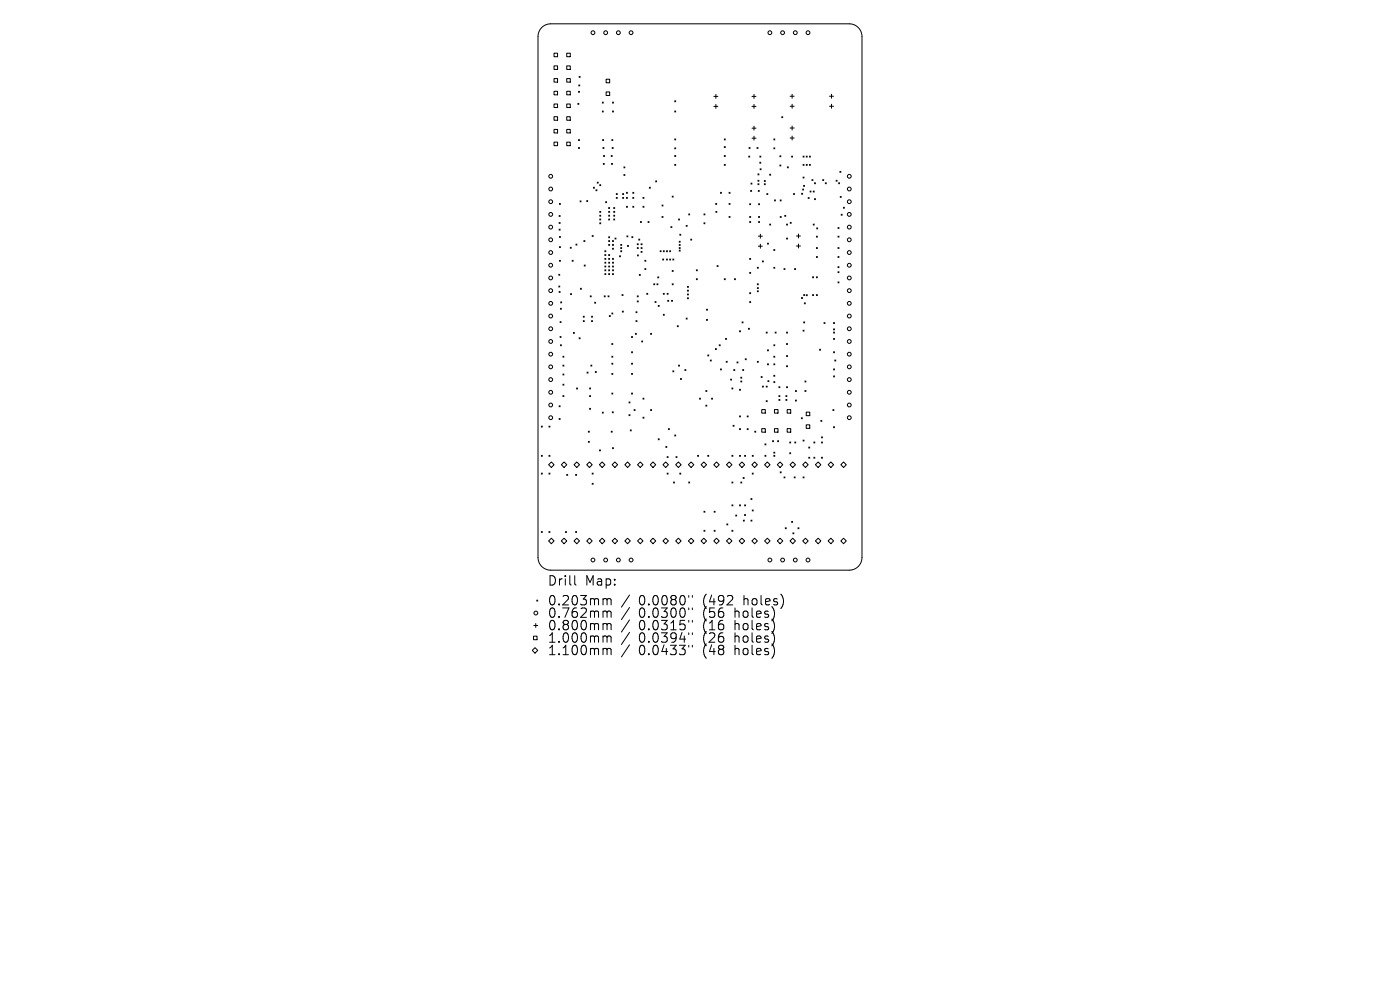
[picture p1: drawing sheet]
<svg xmlns="http://www.w3.org/2000/svg" width="297mm" height="210mm" viewBox="0 0 297 210" stroke-linecap="round" stroke-linejoin="round" font-family="sans-serif">
<defs><g id="words">
<g font-size="2.8">
<text x="116.1" y="124.5">Drill</text>
<text x="124.1" y="124.5">Map:</text>
<text x="116.1" y="128.7">0.203mm</text>
<text x="116.1" y="131.3">0.762mm</text>
<text x="135.5" y="128.7">0.0080&quot;</text>
<text x="135.5" y="131.3">0.0300&quot;</text>
<text x="149.3" y="128.7">(492</text>
<text x="149.3" y="131.3">(56</text>
<text x="156.1" y="131.3">holes)</text>
<text x="158" y="128.7">holes)</text>
<text x="116.1" y="134">0.800mm</text>
<text x="116.1" y="136.6">1.000mm</text>
<text x="135.5" y="134">0.0315&quot;</text>
<text x="135.5" y="136.6">0.0394&quot;</text>
<text x="149.3" y="134">(16</text>
<text x="149.3" y="136.6">(26</text>
<text x="156.1" y="134">holes)</text>
<text x="156.1" y="136.6">holes)</text>
<text x="116.1" y="139.3">1.100mm</text>
<text x="135.5" y="139.3">0.0433&quot;</text>
<text x="149.3" y="139.3">(48</text>
<text x="156.1" y="139.3">holes)</text>
</g>
</g></defs>
<g fill="none" stroke="#000" stroke-width=".21">
<path d="M114.9 5.9l.8-.6 1.1-.2h63.4a2.7 2.7 0 0 1 2.7 2.6v110.6a2.7 2.7 0 0 1-2.7 2.7h-63.4a2.7 2.7 0 0 1-2.7-2.7v-110.6l.2-.9zM117.5 11.3h.8v.7h-.8zM117.5 14h.8v.7h-.8zM117.5 16.7h.8v.7h-.8zM117.5 19.4h.8v.7h-.8zM120.2 11.3h.8v.7h-.8zM120.2 14h.8v.7h-.8zM120.2 16.7h.8v.7h-.8zM120.2 19.4h.8v.7h-.8zM122.7 19.4l.2 .2M122.8 18l.2 .2M122.9 16.2l.2 .2"/>
<path d="M122.9 19.4l-.2 .2M123 18l-.2 .2M123.1 16.2l-.2 .2M128.6 16.8h.7v.8h-.7zM128.6 19.5h.7v.8h-.7zM168 20v.8M176.4 20v.8M117.5 22.1h.8v.7h-.8zM117.5 24.8h.8v.7h-.8zM117.5 27.5h.8v.7h-.8zM117.5 30.1h.8v.8h-.8zM120.2 22.1h.8v.7h-.8z"/>
<path d="M120.2 24.8h.8v.7h-.8zM120.2 27.5h.8v.7h-.8zM120.2 30.1h.8v.8h-.8zM122.6 21.9l.2 .2M122.7 29.6l.2 .2M122.7 31.3l.2 .2M122.8 21.9l-.2 .2M122.9 29.6l-.2 .2M122.9 31.3l-.2 .2M125.9 39.7l.2 .2M126.1 39.7l-.2 .2M126.7 38.6l.2 .3"/>
<path d="M126.9 38.6l-.2 .3M127.2 39.2l.3 .2M127.5 39.2l-.3 .2M127.8 21.7l.2 .2M127.8 23.5l.2 .3M127.8 29.6l.3 .2M127.9 31.3l.2 .2M128 34.7l.2 .2M128 21.7l-.2 .2M128 23.5l-.2 .3M128 33l.3 .2M128.1 29.6l-.3 .2"/>
<path d="M128.1 31.3l-.2 .2M128.2 34.7l-.2 .2M128.3 33l-.3 .2M129.7 33l.2 .2M129.7 34.7l.2 .2M129.8 29.6l.2 .2M129.9 31.3l.2 .2M129.9 33l-.2 .2M129.9 21.7l.2 .2M129.9 23.5l.2 .3M129.9 34.7l-.2 .2M130 29.6l-.2 .2"/>
<path d="M130.1 31.3l-.2 .2M130.1 21.7l-.2 .2M130.1 23.5l-.2 .3M132.4 35.4l.2 .2M132.4 37l.2 .2M132.6 35.4l-.2 .2M132.6 37l-.2 .2M137.7 39.7l.3 .2M138 39.7l-.3 .2M139.1 38.4l.2 .2M139.3 38.4l-.2 .2M143.1 21.4l.3 .2"/>
<path d="M143.1 23.5l.3 .3M143.1 29.5l.3 .2M143.1 31.4l.3 .2M143.1 33l.3 .2M143.1 34.9l.3 .2M143.4 23.5l-.3 .3M143.4 31.4l-.3 .2M143.4 33l-.3 .2M143.4 34.9l-.3 .2M143.4 21.4l-.3 .2M143.4 29.5l-.3 .2M151.4 20.5h.9"/>
<path d="M151.4 22.6h.9M151.9 20v.9M151.9 22.1v.9M153.6 29.5l.3 .2M153.6 31.1l.3 .2M153.6 33l.3 .2M153.6 34.9l.3 .2M153.9 29.5l-.3 .2M153.9 31.1l-.3 .2M153.9 33l-.3 .2M153.9 34.9l-.3 .2M158.8 33.1l.3 .2"/>
<path d="M158.9 31.3l.2 .2M159.1 33.1l-.3 .2M159.1 31.3l-.2 .2M159.3 38.8l.2 .3M159.5 38.8l-.2 .3M159.5 20.5h.9M159.5 22.6h.9M159.5 27.2h.9M159.5 29.3h.9M160 20v.9M160 22.1v.9M160 26.8v.8"/>
<path d="M160 28.9v.8M160.6 31.3l.2 .2M160.8 39l.2 .2M160.8 36.9l.2 .2M160.8 38.2l.2 .2M160.8 31.3l-.2 .2M161 38.2l-.2 .2M161 36.9l-.2 .2M161 39l-.2 .2M161.2 34.4l.2 .2M161.2 33.1l.2 .2M161.2 35.8l.3 .2"/>
<path d="M161.4 34.4l-.2 .2M161.4 33.1l-.2 .2M161.5 35.8l-.3 .2M162.1 38.3l.3 .2M162.1 39l.3 .2M162.4 38.3l-.3 .2M162.4 39l-.3 .2M163.3 37l.2 .2M163.5 37l-.2 .2M164.2 29.5l.2 .2M164.2 31.4l.2 .2M164.4 31.4l-.2 .2"/>
<path d="M164.4 29.5l-.2 .2M165.4 33l.3 .3M165.4 35l.3 .2M165.7 35l-.3 .2M165.7 33l-.3 .3M165.8 24.8l.3 .2M166.1 24.8l-.3 .2M167 35.4l.2 .2M167.2 35.4l-.2 .2M167.6 20.4h.9M167.6 22.5h.9M167.6 27.2h.9"/>
<path d="M167.6 29.3h.9M167.9 33.1l.2 .2M168 22.1v.9M168 26.7v.9M168 28.9v.8M168.1 33.1l-.2 .2M170.4 37.6l.2 .2M170.4 33.1l.2 .2M170.4 34.9l.2 .2M170.5 39.3l.2 .2M170.6 34.9l-.2 .2M170.6 33.1l-.2 .2"/>
<path d="M170.6 37.6l-.2 .2M170.7 39.3l-.2 .2M171 33.1l.2 .2M171 34.9l.2 .2M171.2 33.1l-.2 .2M171.2 34.9l-.2 .2M171.7 33.1l.2 .2M171.7 34.9l.2 .2M171.9 34.9l-.2 .2M171.9 33.1l-.2 .2M172.2 38.1l.3 .2M172.5 38.1l-.3 .2"/>
<path d="M172.8 38.8l.2 .2M173 38.8l-.2 .2M174.5 38.1l.3 .2M174.8 38.1l-.3 .2M175.1 38.8l.2 .2M175.3 38.8l-.2 .2M176 20.4h.8M176 22.5h.8M176.4 22.1v.9M177.4 38.2l.2 .2M177.6 38.2l-.2 .2M177.9 38.8l.2 .2"/>
<path d="M178.1 38.8l-.2 .2M178.2 36.3l.2 .3M178.4 36.3l-.2 .3M118.5 58.2l.3 .2M118.6 45.7l.2 .2M118.6 47.2l.2 .2M118.6 48.6l.2 .2M118.7 43.2l.2 .2M118.7 50.2l.2 .2M118.7 52.3l.2 .2M118.7 55.2l.2 .2M118.8 58.2l-.3 .2"/>
<path d="M118.8 45.7l-.2 .2M118.8 47.2l-.2 .2M118.8 48.6l-.2 .2M118.9 43.2l-.2 .2M118.9 50.2l-.2 .2M118.9 52.3l-.2 .2M118.9 55.2l-.2 .2M121 52.4l.2 .3M121.2 52.4l-.2 .3M121.4 55.2l.2 .2M121.6 55.2l-.2 .2M122.2 51.8l.2 .2"/>
<path d="M122.4 51.8l-.2 .2M123.1 42.6l.2 .2M123.3 42.6l-.2 .2M123.9 51l.2 .3M123.9 56.2l.2 .2M124.1 51l-.2 .3M124.1 56.2l-.2 .2M124.5 42.5l.2 .3M124.7 42.5l-.2 .3M125.6 50l.2 .2M125.8 50l-.2 .2M126.4 40.3l.2 .2"/>
<path d="M126.6 40.3l-.2 .2M127.2 44.8l.3 .3M127.2 45.6l.3 .3M127.2 46.5l.3 .2M127.2 47.3l.3 .2M127.5 44.8l-.3 .3M127.5 45.6l-.3 .3M127.5 46.5l-.3 .2M127.5 47.3l-.3 .2M128.3 53.2l.2 .2M128.3 54l.2 .2M128.3 54.8l.2 .2"/>
<path d="M128.3 55.6l.2 .2M128.3 56.4l.2 .2M128.3 57.2l.2 .2M128.3 58l.2 .3M128.5 42.8l.2 .2M128.5 53.2l-.2 .2M128.5 54l-.2 .2M128.5 54.8l-.2 .2M128.5 55.6l-.2 .2M128.5 56.4l-.2 .2M128.5 57.2l-.2 .2M128.5 58l-.2 .3"/>
<path d="M128.7 42.8l-.2 .2M129.1 54l.2 .2M129.1 54.8l.2 .2M129.1 55.6l.2 .2M129.1 56.4l.2 .2M129.1 57.2l.2 .2M129.1 58l.2 .3M129.1 44l.2 .2M129.1 44.8l.2 .3M129.1 45.6l.2 .3M129.1 46.5l.2 .2M129.1 50.2l.2 .2"/>
<path d="M129.1 51l.2 .3M129.1 51.8l.2 .3M129.3 44.8l-.2 .3M129.3 51l-.2 .3M129.3 46.5l-.2 .2M129.3 54l-.2 .2M129.3 54.8l-.2 .2M129.3 55.6l-.2 .2M129.3 56.4l-.2 .2M129.3 57.2l-.2 .2M129.3 44l-.2 .2M129.3 45.6l-.2 .3"/>
<path d="M129.3 50.2l-.2 .2M129.3 51.8l-.2 .3M129.3 58l-.2 .3M129.9 54.8l.2 .2M129.9 55.6l.2 .2M129.9 56.4l.2 .2M129.9 57.2l.2 .2M129.9 58l.2 .3M129.9 51.8l.2 .3M129.9 52.7l.2 .2M129.9 51l.2 .3M130.1 58l-.2 .3"/>
<path d="M130.1 54.8l-.2 .2M130.1 55.6l-.2 .2M130.1 56.4l-.2 .2M130.1 51l-.2 .3M130.1 57.2l-.2 .2M130.1 51.8l-.2 .3M130.1 52.7l-.2 .2M130.2 44l.2 .2M130.2 44.8l.2 .3M130.2 45.6l.2 .3M130.2 46.5l.2 .2M130.4 44l-.2 .2"/>
<path d="M130.4 44.8l-.2 .3M130.4 45.6l-.2 .3M130.4 46.5l-.2 .2M130.5 50.5l.2 .2M130.7 50.5l-.2 .2M130.7 41.1l.3 .2M130.7 41.9l.3 .2M131 41.1l-.3 .2M131 41.9l-.3 .2M131.4 54.3l.2 .2M131.6 54.3l-.2 .2M131.7 51.8l.2 .3"/>
<path d="M131.7 52.5l.2 .2M131.7 53.2l.2 .2M131.9 51.8l-.2 .3M131.9 52.5l-.2 .2M131.9 53.2l-.2 .2M132.1 41.1l.2 .2M132.1 41.9l.2 .2M132.3 41.9l-.2 .2M132.3 41.1l-.2 .2M132.9 41.9l.2 .2M132.9 40.8l.2 .2M132.9 43.8l.2 .2"/>
<path d="M133 50l.2 .2M133.1 52.1l.2 .2M133.1 40.8l-.2 .2M133.1 41.9l-.2 .2M133.1 43.8l-.2 .2M133.2 50l-.2 .2M133.3 52.1l-.2 .2M134 50.2l.3 .2M134.2 40.8l.3 .2M134.2 41.9l.3 .2M134.2 43.8l.3 .2M134.3 50.2l-.3 .2"/>
<path d="M134.5 40.8l-.3 .2M134.5 41.9l-.3 .2M134.5 43.8l-.3 .2M135.2 52.5l.2 .2M135.2 51.7l.2 .2M135.2 54.1l.2 .2M135.4 51.7l-.2 .2M135.4 52.5l-.2 .2M135.4 54.1l-.2 .2M135.5 50.7l.2 .2M135.6 58.2l.2 .2M135.7 50.7l-.2 .2"/>
<path d="M135.8 58.2l-.2 .2M135.9 47l.2 .2M136 53.3l.2 .2M136 52.5l.2 .2M136 51.7l.2 .2M136.1 47l-.2 .2M136.2 51.7l-.2 .2M136.2 53.3l-.2 .2M136.2 52.5l-.2 .2M136.4 41.9l.2 .2M136.4 43.8l.2 .2M136.6 43.8l-.2 .2"/>
<path d="M136.6 41.9l-.2 .2M136.8 57l.2 .2M136.8 55.2l.2 .2M137 55.2l-.2 .2M137 57l-.2 .2M137.5 47l.2 .2M137.7 47l-.2 .2M139.5 58.7l.3 .3M139.8 58.7l-.3 .3M140 53.2l.3 .2M140.3 53.2l-.3 .2M140.4 45.9l.3 .2"/>
<path d="M140.4 43.5l.3 .2M140.6 54.9l.2 .3M140.7 43.5l-.3 .2M140.7 45.9l-.3 .2M140.7 53.2l.2 .2M140.8 54.9l-.2 .3M140.9 53.2l-.2 .2M141.4 53.2l.2 .2M141.4 54.9l.2 .3M141.6 53.2l-.2 .2M141.6 54.9l-.2 .3M142.1 53.2l.2 .2"/>
<path d="M142.1 54.9l.2 .3M142.3 53.2l-.2 .2M142.3 54.9l-.2 .3M142.3 48.1l.2 .2M142.5 48.1l-.2 .2M142.6 41.6l.2 .2M142.6 57.4l.2 .2M142.7 54.9l.2 .3M142.8 41.6l-.2 .2M142.8 57.4l-.2 .2M142.9 54.9l-.2 .3M143.9 46.5l.3 .2"/>
<path d="M144.1 53.1l.2 .2M144.1 51.2l.2 .2M144.1 51.8l.2 .3M144.1 52.5l.2 .2M144.2 46.5l-.3 .2M144.2 49.7l.2 .2M144.3 51.2l-.2 .2M144.3 51.8l-.2 .3M144.3 52.5l-.2 .2M144.3 53.1l-.2 .2M144.4 49.7l-.2 .2M145.6 47.8l.2 .2"/>
<path d="M145.8 47.8l-.2 .2M146.1 45.4l.2 .2M146.3 45.4l-.2 .2M146.5 50.7l.2 .2M146.7 50.7l-.2 .2M147.7 57.2l.2 .2M147.7 59.1l.2 .2M147.9 59.1l-.2 .2M147.9 57.2l-.2 .2M149.3 45.4l.3 .2M149.3 47.3l.3 .2M149.6 47.3l-.3 .2"/>
<path d="M149.6 45.4l-.3 .2M151.8 43.2l.2 .2M151.9 44.8l.2 .3M152 43.2l-.2 .2M152.1 44.8l-.2 .3M152.1 56.3l.2 .3M152.3 56.3l-.2 .3M152.8 40.8l.3 .2M153.1 40.8l-.3 .2M153.6 59.1l.3 .2M153.9 59.1l-.3 .2M154.7 40.8l.2 .2"/>
<path d="M154.7 43.2l.2 .2M154.7 45.9l.2 .2M154.9 40.8l-.2 .2M154.9 43.2l-.2 .2M154.9 45.9l-.2 .2M155.8 59.1l.2 .2M156 59.1l-.2 .2M159 47l.3 .2M159 43.2l.3 .2M159 45.9l.3 .2M159 54.8l.3 .2M159 57.8l.3 .2"/>
<path d="M159.2 40.4l.3 .2M159.3 57.8l-.3 .2M159.3 45.9l-.3 .2M159.3 43.2l-.3 .2M159.3 47l-.3 .2M159.3 54.8l-.3 .2M159.5 40.4l-.3 .2M160.7 56.7l.2 .2M160.9 40.4l.2 .2M160.9 56.7l-.2 .2M160.9 50.1h.8M160.9 52.2h.8"/>
<path d="M160.9 43.2l.2 .2M160.9 45.9l.2 .2M160.9 47l.2 .2M161.1 40.4l-.2 .2M161.1 45.9l-.2 .2M161.1 43.2l-.2 .2M161.1 47l-.2 .2M161.3 49.7v.8M161.3 51.8v.8M161.7 55.3l.3 .3M162 55.3l-.3 .3M162.7 41.1l.2 .2"/>
<path d="M162.8 51.6l.2 .2M162.9 41.1l-.2 .2M163 51.6l-.2 .2M163.3 47.5l.2 .2M163.5 47.5l-.2 .2M164.2 52.9l.2 .2M164.2 56.7l.2 .2M164.3 42.4l.2 .2M164.4 56.7l-.2 .2M164.4 52.9l-.2 .2M164.5 42.4l-.2 .2M165.5 45.9l.2 .2"/>
<path d="M165.5 42.4l.2 .2M165.7 45.9l-.2 .2M165.7 42.4l-.2 .2M166.3 57l.2 .2M166.5 45.7l.2 .2M166.5 57l-.2 .2M166.7 45.7l-.2 .2M166.9 47.5l.2 .2M166.9 50.5l.2 .2M167.1 50.5l-.2 .2M167.1 47.5l-.2 .2M167.6 47.2l.2 .2"/>
<path d="M167.8 47.2l-.2 .2M168.3 41.1l.3 .2M168.6 41.1l-.3 .2M168.6 57l.2 .2M168.8 57l-.2 .2M169 50.1h.8M169 52.2h.8M169.4 49.6v.9M169.4 51.8v.8M170.1 41l.2 .2M170.3 41l-.2 .2M170.3 40.1l.2 .2"/>
<path d="M170.5 40.1l-.2 .2M171.4 41.9l.3 .2M171.7 41.9l-.3 .2M171.8 40.5l.3 .2M172.1 40.5l-.3 .2M172.4 58.7l.2 .2M172.5 40.5l.2 .2M172.5 47.5l.2 .2M172.6 58.7l-.2 .2M172.7 40.5l-.2 .2M172.7 47.5l-.2 .2M172.8 42.1l.2 .3"/>
<path d="M173 42.1l-.2 .3M173.2 52.5l.2 .2M173.2 50.1l.2 .2M173.2 54.4l.2 .2M173.2 58.7l.2 .2M173.3 48.3l.2 .3M173.4 52.5l-.2 .2M173.4 50.1l-.2 .2M173.4 54.4l-.2 .2M173.4 58.7l-.2 .2M173.5 48.3l-.2 .3M177.8 50.1l.2 .2"/>
<path d="M177.8 48.3l.2 .2M177.8 52.5l.2 .2M177.8 54.4l.2 .2M177.8 56.6l.2 .2M177.8 57.6l.2 .3M177.8 59.8l.2 .2M178 57.6l-.2 .3M178 48.3l-.2 .2M178 50.1l-.2 .2M178 52.5l-.2 .2M178 54.4l-.2 .2M178 56.6l-.2 .2"/>
<path d="M178 59.8l-.2 .2M178.2 41.7l.3 .2M178.4 45.4l.3 .3M178.5 41.7l-.3 .2M178.7 45.4l-.3 .3M178.9 44l.2 .2M179.1 44l-.2 .2M118.5 60.7l.3 .2M118.6 61.8l.2 .2M118.8 60.7l-.3 .2M118.8 68.2l.2 .2M118.8 71.4l.2 .2"/>
<path d="M118.8 61.8l-.2 .2M118.9 65.4l.2 .2M118.9 73.1l.2 .3M118.9 64l.3 .3M119 68.2l-.2 .2M119 71.4l-.2 .2M119.1 65.4l-.2 .2M119.1 73.1l-.2 .3M119.2 64l-.3 .3M119.4 75.6l.2 .2M119.4 77.4l.2 .3M119.4 79.3l.2 .3"/>
<path d="M119.6 75.6l-.2 .2M119.6 77.4l-.2 .3M119.6 79.3l-.2 .3M121 62.3l.3 .2M121.3 62.3l-.3 .2M121.6 70.5l.3 .2M121.9 70.5l-.3 .2M122.9 71.7l.2 .2M123.1 71.7l-.2 .2M123.1 61.1l.2 .3M123.3 61.1l-.2 .3M123.7 67.1l.2 .2"/>
<path d="M123.7 68l.2 .2M123.9 67.1l-.2 .2M123.9 68l-.2 .2M124.5 78.9l.3 .2M124.8 78.9l-.3 .2M125.2 62.8l.2 .2M125.3 77.4l.3 .3M125.4 62.8l-.2 .2M125.5 67.1l.2 .2M125.5 68l.2 .2M125.6 77.4l-.3 .3M125.7 67.1l-.2 .2"/>
<path d="M125.7 68l-.2 .2M126.2 64.1l.2 .2M126.3 78.8l.2 .2M126.4 64.1l-.2 .2M126.5 78.8l-.2 .2M128.2 62.8l.2 .2M128.4 62.8l-.2 .2M129 62.8l.2 .2M129.2 62.8l-.2 .2M129.3 66.9l.2 .3M129.5 66.9l-.2 .3M129.8 79.2l.2 .2"/>
<path d="M129.8 66.4l.2 .2M129.8 72.9l.2 .2M129.8 75.6l.2 .2M129.8 77l.2 .3M130 77l-.2 .3M130 79.2l-.2 .2M130 66.4l-.2 .2M130 72.9l-.2 .2M130 75.6l-.2 .2M132 62.5l.2 .2M132 66l.2 .2M132.2 62.5l-.2 .2"/>
<path d="M132.2 66l-.2 .2M134 77l.2 .3M134 71.4l.2 .2M134 74.6l.2 .2M134 79.2l.2 .2M134.2 71.4l-.2 .2M134.2 79.2l-.2 .2M134.2 74.6l-.2 .2M134.2 77l-.2 .3M134.8 70.7l.2 .2M134.9 66.1l.2 .2M134.9 68l.2 .2"/>
<path d="M135 70.7l-.2 .2M135.1 66.1l-.2 .2M135.1 68l-.2 .2M135.2 62.8l.2 .2M135.2 63.8l.2 .3M135.4 62.8l-.2 .2M135.4 63.8l-.2 .3M136.1 72.3l.2 .2M136.3 72.3l-.2 .2M137.2 62.2l.2 .2M137.4 62.2l-.2 .2M138 70.7l.2 .2"/>
<path d="M138.2 70.7l-.2 .2M138.7 60.2l.2 .2M138.9 60.2l-.2 .2M139 64l.2 .2M139.2 64l-.2 .2M139.4 60.2l.2 .2M139.6 60.2l-.2 .2M139.6 64.8l.2 .2M139.8 64.8l-.2 .2M140.7 62.2l.2 .2M140.7 66.7l.2 .2M140.9 66.7l-.2 .2"/>
<path d="M140.9 62.2l-.2 .2M141.5 62.2l.2 .2M141.7 63.7l.2 .2M141.7 62.2l-.2 .2M141.9 63.7l-.2 .2M142.5 63.7l.2 .2M142.6 60.2l.2 .2M142.7 63.7l-.2 .2M142.7 78.7l.2 .2M142.8 60.2l-.2 .2M142.9 78.7l-.2 .2M143.7 69.1l.2 .2"/>
<path d="M143.9 69.1l-.2 .2M143.9 77.4l.3 .3M144.2 77.4l-.3 .3M145.3 78.4l.2 .2M145.5 78.4l-.2 .2M145.6 67.5l.2 .2M145.8 67.5l-.2 .2M145.8 60.7l.2 .3M145.8 62.4l.2 .2M145.8 61.5l.2 .3M145.8 63.2l.2 .2M146 61.5l-.2 .3"/>
<path d="M146 60.7l-.2 .3M146 62.4l-.2 .2M146 63.2l-.2 .2M149.9 65.6l.2 .2M149.9 67.7l.2 .3M150.1 65.6l-.2 .2M150.1 67.7l-.2 .3M150.1 75.3l.3 .2M150.4 75.3l-.3 .2M150.7 76.4l.2 .2M150.9 76.4l-.2 .2M151.8 73.9l.2 .3"/>
<path d="M152 73.9l-.2 .3M152.6 73.1l.2 .3M152.8 73.1l-.2 .3M152.8 78.3l.3 .2M153.1 78.3l-.3 .2M153.9 71.8l.2 .2M154.1 76.6l.2 .3M154.1 71.8l-.2 .2M154.3 76.6l-.2 .3M155.7 78.4l.2 .2M155.9 78.4l-.2 .2M156.3 76.8l.3 .2"/>
<path d="M156.6 76.8l-.3 .2M156.9 70.2l.2 .2M157.1 70.2l-.2 .2M157.4 68.3l.2 .2M157.6 78.4l.2 .2M157.6 68.3l-.2 .2M157.8 78.4l-.2 .2M158.1 76.1l.2 .2M158.3 76.1l-.2 .2M158.8 69.6l.2 .2M159 69.6l-.2 .2M159 62.1l.3 .2"/>
<path d="M159 64l.3 .2M159.3 62.1l-.3 .2M159.3 64l-.3 .2M160.7 60.2l.2 .2M160.7 61l.2 .2M160.7 61.7l.2 .2M160.7 76.6l.2 .3M160.9 60.2l-.2 .2M160.9 61l-.2 .2M160.9 61.7l-.2 .2M160.9 76.6l-.2 .3M161.5 79.9l.2 .2"/>
<path d="M161.7 79.9l-.2 .2M162.5 70.4l.3 .3M162.8 70.4l-.3 .3M162.8 74.2l.2 .2M162.8 77.2l.2 .2M163 74.2l-.2 .2M163 77.2l-.2 .2M164.2 75.6l.2 .2M164.2 73.1l.2 .3M164.2 77.2l.2 .2M164.2 79.6l.2 .2M164.4 73.1l-.2 .3"/>
<path d="M164.4 77.2l-.2 .2M164.4 75.6l-.2 .2M164.4 79.6l-.2 .2M164.4 70.4l.2 .3M164.6 70.4l-.2 .3M166.9 72.9l.2 .2M166.9 70.4l.2 .3M166.9 75.4l.2 .2M166.9 77.6l.2 .2M167.1 70.4l-.2 .3M167.1 77.6l-.2 .2M167.1 72.9l-.2 .2"/>
<path d="M167.1 75.4l-.2 .2M170 63.1l.3 .2M170.3 63.1l-.3 .2M170.4 70l.2 .3M170.5 68.3l.2 .2M170.5 62.5l.2 .2M170.6 70l-.2 .3M170.6 64.2l.2 .3M170.7 68.3l-.2 .2M170.7 62.5l-.2 .2M170.8 64.2l-.2 .3M171 62.5l.3 .2"/>
<path d="M171.3 62.5l-.3 .2M172.4 62.5l.2 .2M172.6 62.5l-.2 .2M173.2 62.5l.2 .2M173.4 62.5l-.2 .2M173.9 74.1l.2 .2M174.1 74.1l-.2 .2M174.8 68.4l.2 .2M175 68.4l-.2 .2M176.8 68.4l.2 .2M176.8 79.7l.2 .3M176.8 69.8l.2 .2"/>
<path d="M176.8 70.4l.2 .3M176.8 74.6l.2 .2M176.8 71.8l.2 .2M176.8 78.3l.2 .2M177 70.4l-.2 .3M177 74.6l-.2 .2M177 68.4l-.2 .2M177 69.8l-.2 .2M177 71.8l-.2 .2M177 78.3l-.2 .2M177 79.7l-.2 .3M177.1 76.4l.2 .2"/>
<path d="M177.3 76.4l-.2 .2M114.8 90.4l.3 .2M114.8 96.6l.3 .2M115.1 90.4l-.3 .2M115.1 96.6l-.3 .2M116.4 98.6l.6-.6 .5 .6-.5 .6zM116.5 90.4l.2 .2M116.5 96.6l.2 .2M116.7 90.4l-.2 .2M116.7 96.6l-.2 .2M118.6 86.1l.2 .2M118.6 88.8l.2 .2"/>
<path d="M118.8 86.1l-.2 .2M118.8 88.8l-.2 .2M119.1 98.6l.6-.6 .5 .6-.5 .6zM119.4 81.5l.2 .2M119.4 83.9l.2 .2M119.6 81.5l-.2 .2M119.6 83.9l-.2 .2M122.3 82.3l.2 .2M122.4 98l.5 .6-.5 .6-.6-.6zM122.5 82.3l-.2 .2M124.8 91.5l.2 .2M124.8 93.6l.2 .2"/>
<path d="M125 91.5l-.2 .2M125 93.6l-.2 .2M125.1 98l.5 .6-.5 .6-.6-.6zM125.1 82.3l.2 .2M125.1 83.9l.2 .2M125.1 86.6l.2 .2M125.3 82.3l-.2 .2M125.3 83.9l-.2 .2M125.3 86.6l-.2 .2M127.2 98.6l.5-.6 .6 .6-.6 .6zM127.2 95.4l.2 .3M127.4 95.4l-.2 .3"/>
<path d="M127.8 87.4l.2 .2M128 87.4l-.2 .2M129.7 91.5l.2 .2M129.8 83.4l.2 .2M129.9 91.5l-.2 .2M129.9 87.4l.2 .2M129.9 95l.2 .2M130 83.4l-.2 .2M130.1 87.4l-.2 .2M130.1 95l-.2 .2M130.4 98l.6 .6-.6 .6-.5-.6zM132.6 98.6l.5-.6 .6 .6-.6 .6z"/>
<path d="M133.4 85.3l.2 .2M133.4 88l.2 .2M133.6 85.3l-.2 .2M133.6 88l-.2 .2M133.7 91.2l.2 .2M133.9 91.2l-.2 .2M134 83.4l.2 .2M134.2 83.4l-.2 .2M134.5 86.9l.2 .2M134.7 86.9l-.2 .2M135.2 98.6l.6-.6 .6 .6-.6 .6zM136.4 84.5l.2 .2"/>
<path d="M136.4 88.5l.2 .2M136.6 84.5l-.2 .2M136.6 88.5l-.2 .2M137.9 98.6l.6-.6 .6 .6-.6 .6zM138 86.9l.2 .2M138.2 86.9l-.2 .2M139.6 93.1l.2 .2M139.8 93.1l-.2 .2M141.2 98l.6 .6-.6 .6-.6-.6zM141.3 94.7l.2 .2M141.5 94.7l-.2 .2M141.5 96.9l.2 .2"/>
<path d="M141.7 96.9l-.2 .2M141.8 90.9l.2 .2M142 90.9l-.2 .2M143.1 92.3l.3 .2M143.3 98.6l.6-.6 .6 .6-.6 .6zM143.4 92.3l-.3 .2M143.4 96.9l.2 .2M143.6 96.9l-.2 .2M144.4 80.3l.2 .2M144.6 80.3l-.2 .2M146 98.6l.6-.6 .6 .6-.6 .6zM148 96.6l.2 .2"/>
<path d="M148.2 96.6l-.2 .2M148.4 84.5l.2 .2M148.6 84.5l-.2 .2M149.3 98l.6 .6-.6 .6-.6-.6zM149.7 82.8l.3 .3M149.7 85.9l.3 .3M150 82.8l-.3 .3M150 85.9l-.3 .3M150.1 96.6l.3 .2M150.4 96.6l-.3 .2M151 84.5l.2 .2M151.2 84.5l-.2 .2"/>
<path d="M151.4 98.6l.6-.6 .6 .6-.6 .6zM154.7 98l.6 .6-.6 .6-.6-.6zM155 80.4l.2 .2M155.2 80.4l-.2 .2M155.3 82.3l.2 .2M155.3 96.6l.2 .2M155.5 82.3l-.2 .2M155.5 96.6l-.2 .2M155.5 90.2l.2 .2M155.7 90.2l-.2 .2M156.9 82.6l.2 .2M156.9 88.2l.2 .2"/>
<path d="M156.9 90.9l.2 .2M156.9 96.6l.2 .2M157.1 88.2l-.2 .2M157.1 82.6l-.2 .2M157.1 90.9l-.2 .2M157.1 96.6l-.2 .2M157.2 80l.2 .2M157.2 80.8l.2 .2M157.4 80l-.2 .2M157.4 80.8l-.2 .2M157.4 98l.6 .6-.6 .6-.6-.6zM158 96.6l.2 .2"/>
<path d="M158.2 96.6l-.2 .2M158.5 88.2l.2 .2M158.5 90.9l.2 .2M158.7 88.2l-.2 .2M158.7 90.9l-.2 .2M159.6 96.6l.2 .2M159.8 96.6l-.2 .2M160.1 98l.6 .6-.6 .6-.6-.6zM160.1 91.5l.2 .2M160.3 91.5l-.2 .2M161.6 86.9h.8v.7h-.8zM161.6 90.9h.8v.8h-.8z"/>
<path d="M161.7 81.9l.3 .2M162 81.9l-.3 .2M162.2 98.6l.6-.6 .6 .6-.6 .6zM162.3 94.2l.2 .2M162.3 96.6l.2 .2M162.5 94.2l-.2 .2M162.5 96.6l-.2 .2M162.5 81.9l.3 .2M162.5 85l.3 .2M162.8 81.9l-.3 .2M162.8 85l-.3 .2M162.9 80.8l.2 .2"/>
<path d="M163.1 80.8l-.2 .2M163.9 93.5l.2 .2M164.1 93.5l-.2 .2M164.2 96.6l.2 .2M164.2 81l.2 .2M164.2 95.9l.2 .2M164.3 86.9h.7v.7h-.7zM164.3 90.9h.7v.8h-.7zM164.4 81l-.2 .2M164.4 95.9l-.2 .2M164.4 96.6l-.2 .2M164.9 98.6l.6-.6 .6 .6-.6 .6z"/>
<path d="M165 93.5l.2 .2M165.2 93.5l-.2 .2M165.2 84.7l.3 .2M165.2 82l.3 .2M165.2 83.9l.3 .2M165.5 82l-.3 .2M165.5 83.9l-.3 .2M165.5 84.7l-.3 .2M166.7 84.7l.2 .2M166.7 83.9l.2 .2M166.9 82l.2 .2M166.9 83.9l-.2 .2"/>
<path d="M166.9 84.7l-.2 .2M167 86.9h.7v.7h-.7zM167 90.9h.7v.8h-.7zM167.1 82l-.2 .2M167.5 96l.2 .3M167.5 93.8l.2 .2M167.7 93.8l-.2 .2M167.7 96l-.2 .3M168.2 98l.6 .6-.6 .6-.6-.6zM168.6 93.8l.2 .2M168.7 84.9l.3 .2M168.7 82.8l.3 .3"/>
<path d="M168.8 93.8l-.2 .2M169 82.8l-.3 .3M169 84.9l-.3 .2M170 88.6l.2 .2M170.2 88.6l-.2 .2M170.4 93.4l.2 .2M170.6 93.4l-.2 .2M170.8 80.8l.2 .2M170.8 82.8l.2 .3M170.9 98l.6 .6-.6 .6-.6-.6zM171 80.8l-.2 .2M171 82.8l-.2 .3"/>
<path d="M171 87.4h.8v.8h-.8zM171 90.1h.8v.8h-.8zM171.6 94.8l.2 .2M171.6 97l.2 .2M171.8 94.8l-.2 .2M171.8 97l-.2 .2M172.7 97l.2 .2M172.7 93.8l.2 .2M172.9 97l-.2 .2M172.9 93.8l-.2 .2M173.6 98l.6 .6-.6 .6-.6-.6zM174.1 89.2l.2 .2"/>
<path d="M174.3 97l.2 .2M174.3 92.7l.2 .2M174.3 93.8l.2 .2M174.3 89.2l-.2 .2M174.5 92.7l-.2 .2M174.5 93.8l-.2 .2M174.5 97l-.2 .2M176.3 98l.5 .6-.5 .6-.6-.6zM176.7 86.9l.2 .2M176.8 90.5l.2 .2M176.9 86.9l-.2 .2M177 90.5l-.2 .2"/>
<path d="M179 98l.5 .6-.5 .6-.6-.6zM114.8 100.4l.3 .2M114.8 112.8l.3 .2M115.1 100.4l-.3 .2M115.1 112.8l-.3 .2M116.4 114.8l.6-.6 .5 .6-.5 .5zM116.5 100.4l.2 .2M116.5 112.8l.2 .2M116.7 100.4l-.2 .2M116.7 112.8l-.2 .2M119.1 114.8l.6-.6 .5 .6-.5 .5zM120 112.8l.2 .2"/>
<path d="M120.2 112.8l-.2 .2M120.2 100.6l.2 .2M120.4 100.6l-.2 .2M122.1 100.6l.2 .2M122.1 112.8l.2 .2M122.3 100.6l-.2 .2M122.3 112.8l-.2 .2M122.4 114.2l.5 .6-.5 .5-.6-.5zM125.1 114.2l.5 .6-.5 .5-.6-.5zM125.6 100.4l.2 .2M125.6 102.5l.2 .2M125.8 100.4l-.2 .2"/>
<path d="M125.8 102.5l-.2 .2M127.2 114.8l.5-.6 .6 .6-.6 .5zM130.4 114.2l.6 .6-.6 .5-.5-.5zM133.1 114.2l.6 .6-.6 .5-.5-.5zM135.8 114.2l.6 .6-.6 .5-.6-.5zM137.9 114.8l.6-.6 .6 .6-.6 .5zM141.2 114.2l.6 .6-.6 .5-.6-.5zM141.5 100.4l.2 .2M141.7 100.4l-.2 .2M142.9 102.2l.2 .3M143.1 102.2l-.2 .3M143.3 114.8l.6-.6 .6 .6-.6 .5z"/>
<path d="M144.2 100.4l.2 .2M144.4 100.4l-.2 .2M146 114.8l.6-.6 .6 .6-.6 .5zM146.1 102.2l.2 .3M146.3 102.2l-.2 .3M149.3 114.2l.6 .6-.6 .5-.6-.5zM149.3 108.4l.3 .3M149.3 112.5l.3 .2M149.6 108.4l-.3 .3M149.6 112.5l-.3 .2M151.4 114.8l.6-.6 .6 .6-.6 .5zM151.5 108.4l.2 .3"/>
<path d="M151.5 112.5l.2 .2M151.7 108.4l-.2 .3M151.7 112.5l-.2 .2M154.2 111.1l.2 .3M154.4 111.1l-.2 .3M154.7 114.2l.6 .6-.6 .5-.6-.5zM155.3 102.2l.2 .3M155.3 107.1l.2 .2M155.3 112.5l.2 .2M155.5 102.2l-.2 .3M155.5 107.1l-.2 .2M155.5 112.5l-.2 .2"/>
<path d="M156.1 109.3l.2 .2M156.3 109.3l-.2 .2M156.8 114.8l.6-.6 .6 .6-.6 .5zM156.9 107.1l.2 .2M157.1 107.1l-.2 .2M157.2 102.2l.2 .3M157.4 102.2l-.2 .3M157.6 101.3l.3 .2M157.7 110.3l.2 .2M157.9 101.3l-.3 .2M157.9 110.3l-.2 .2M157.9 109.1l.3 .3"/>
<path d="M158 107.1l.2 .2M158.2 109.1l-.3 .3M158.2 107.1l-.2 .2M159.3 105.7l.2 .3M159.3 110.3l.2 .2M159.5 105.7l-.2 .3M159.5 110.3l-.2 .2M159.6 100.4l.2 .2M159.6 108.2l.2 .2M159.8 100.4l-.2 .2M159.8 108.2l-.2 .2M160.1 114.2l.6 .6-.6 .5-.6-.5z"/>
<path d="M162.2 114.8l.6-.6 .6 .6-.6 .5zM164.9 114.8l.6-.6 .6 .6-.6 .5zM165.5 100.1l.2 .2M165.7 100.1l-.2 .2M166.3 101.2l.2 .2M166.5 101.2l-.2 .2M166.6 111.9l.2 .3M166.8 111.9l-.2 .3M167.9 110.6l.2 .2M168.1 110.6l-.2 .2M168.2 114.2l.6 .6-.6 .5-.6-.5zM168.2 113l.2 .2"/>
<path d="M168.4 113l-.2 .2M168.5 101.2l.2 .2M168.7 101.2l-.2 .2M169.3 111.9l.2 .3M169.5 111.9l-.2 .3M170.4 101.2l.2 .2M170.6 101.2l-.2 .2M170.9 114.2l.6 .6-.6 .5-.6-.5zM173.6 114.2l.6 .6-.6 .5-.6-.5zM176.3 114.2l.5 .6-.5 .5-.6-.5zM179 114.2l.5 .6-.5 .5-.6-.5zM113.2 134.9h.7v.8h-.7z"/>
<path d="M113.2 132.7h.9M113.5 137.4l.6 .6-.6 .5-.6-.5zM113.7 132.3v.8M113.9 127.3l.2 .2M114.1 127.3l-.2 .2M121.9 122.1v1.7l.3 .3M128.2 127l.5 .1 .1 .2M128.2 129.6h.3l.3 .3M128.2 132.3h.3l.3 .3M128.2 134.9h.3l.3 .3M128.2 137.5l.5 .1 .1 .2M128.8 127.3l.3-.3 .4 .1 .1 1.2"/>
<path d="M128.8 127.3v1M128.8 129.9v1.1M128.8 132.6v1M128.8 135.2v1M128.8 137.8v1.1M128.8 129.9l.3-.3 .4 .1 .1 1.3M128.8 132.6l.3-.3 .4 .1 .1 1.2M128.8 135.2l.3-.3 .4 .1 .1 1.2M128.8 137.8l.3-.3 .4 .1 .1 1.3M133.5 126.2l-1.7 2.6M133.5 128.9l-1.7 2.5M133.5 131.5l-1.7 2.6"/>
<path d="M133.5 134.1l-1.7 2.6M133.5 136.8l-1.7 2.6M146.1 126.3v.4M146.1 129v.3M146.1 131.6v.4M146.1 134.2v.4M146.1 136.9v.4M146.9 126.3v.4M146.9 129v.3M146.9 131.6v.4M146.9 134.2v.4M146.9 136.9v.4"/>
<circle cx="125.8" cy="6.9" r=".4"/>
<circle cx="128.5" cy="6.9" r=".4"/>
<circle cx="131.2" cy="6.9" r=".4"/>
<circle cx="133.9" cy="6.9" r=".4"/>
<circle cx="163.3" cy="6.9" r=".4"/>
<circle cx="166" cy="6.9" r=".4"/>
<circle cx="168.7" cy="6.9" r=".4"/>
<circle cx="171.4" cy="6.9" r=".4"/>
<circle cx="116.8" cy="37.4" r=".4"/>
<circle cx="180.2" cy="37.4" r=".4"/>
<circle cx="116.8" cy="40.1" r=".4"/>
<circle cx="116.8" cy="45.5" r=".4"/>
<circle cx="116.8" cy="50.9" r=".4"/>
<circle cx="116.8" cy="56.3" r=".4"/>
<circle cx="116.8" cy="42.8" r=".4"/>
<circle cx="116.8" cy="48.2" r=".4"/>
<circle cx="116.8" cy="53.6" r=".4"/>
<circle cx="116.8" cy="59" r=".4"/>
<circle cx="180.2" cy="40.1" r=".4"/>
<circle cx="180.2" cy="45.5" r=".4"/>
<circle cx="180.2" cy="56.3" r=".4"/>
<circle cx="180.2" cy="50.9" r=".4"/>
<circle cx="180.2" cy="42.8" r=".4"/>
<circle cx="180.2" cy="59" r=".4"/>
<circle cx="180.2" cy="53.6" r=".4"/>
<circle cx="180.2" cy="48.2" r=".4"/>
<circle cx="116.8" cy="61.7" r=".4"/>
<circle cx="116.8" cy="64.3" r=".4"/>
<circle cx="116.8" cy="69.7" r=".4"/>
<circle cx="116.8" cy="75.1" r=".4"/>
<circle cx="116.8" cy="67" r=".4"/>
<circle cx="116.8" cy="72.4" r=".4"/>
<circle cx="116.8" cy="77.8" r=".4"/>
<circle cx="180.2" cy="61.7" r=".4"/>
<circle cx="180.2" cy="64.3" r=".4"/>
<circle cx="180.2" cy="75.1" r=".4"/>
<circle cx="180.2" cy="69.7" r=".4"/>
<circle cx="180.2" cy="67" r=".4"/>
<circle cx="180.2" cy="72.4" r=".4"/>
<circle cx="180.2" cy="77.8" r=".4"/>
<circle cx="116.8" cy="85.9" r=".4"/>
<circle cx="116.8" cy="80.5" r=".4"/>
<circle cx="116.8" cy="88.6" r=".4"/>
<circle cx="116.8" cy="83.2" r=".4"/>
<circle cx="180.2" cy="85.9" r=".4"/>
<circle cx="180.2" cy="80.5" r=".4"/>
<circle cx="180.2" cy="88.6" r=".4"/>
<circle cx="180.2" cy="83.2" r=".4"/>
<circle cx="125.8" cy="118.8" r=".4"/>
<circle cx="128.5" cy="118.8" r=".4"/>
<circle cx="131.2" cy="118.8" r=".4"/>
<circle cx="133.9" cy="118.8" r=".4"/>
<circle cx="163.3" cy="118.8" r=".4"/>
<circle cx="166" cy="118.8" r=".4"/>
<circle cx="168.7" cy="118.8" r=".4"/>
<circle cx="171.4" cy="118.8" r=".4"/>
<circle cx="113.7" cy="130" r=".4"/>
</g>
<use href="#words"/>
</svg>
